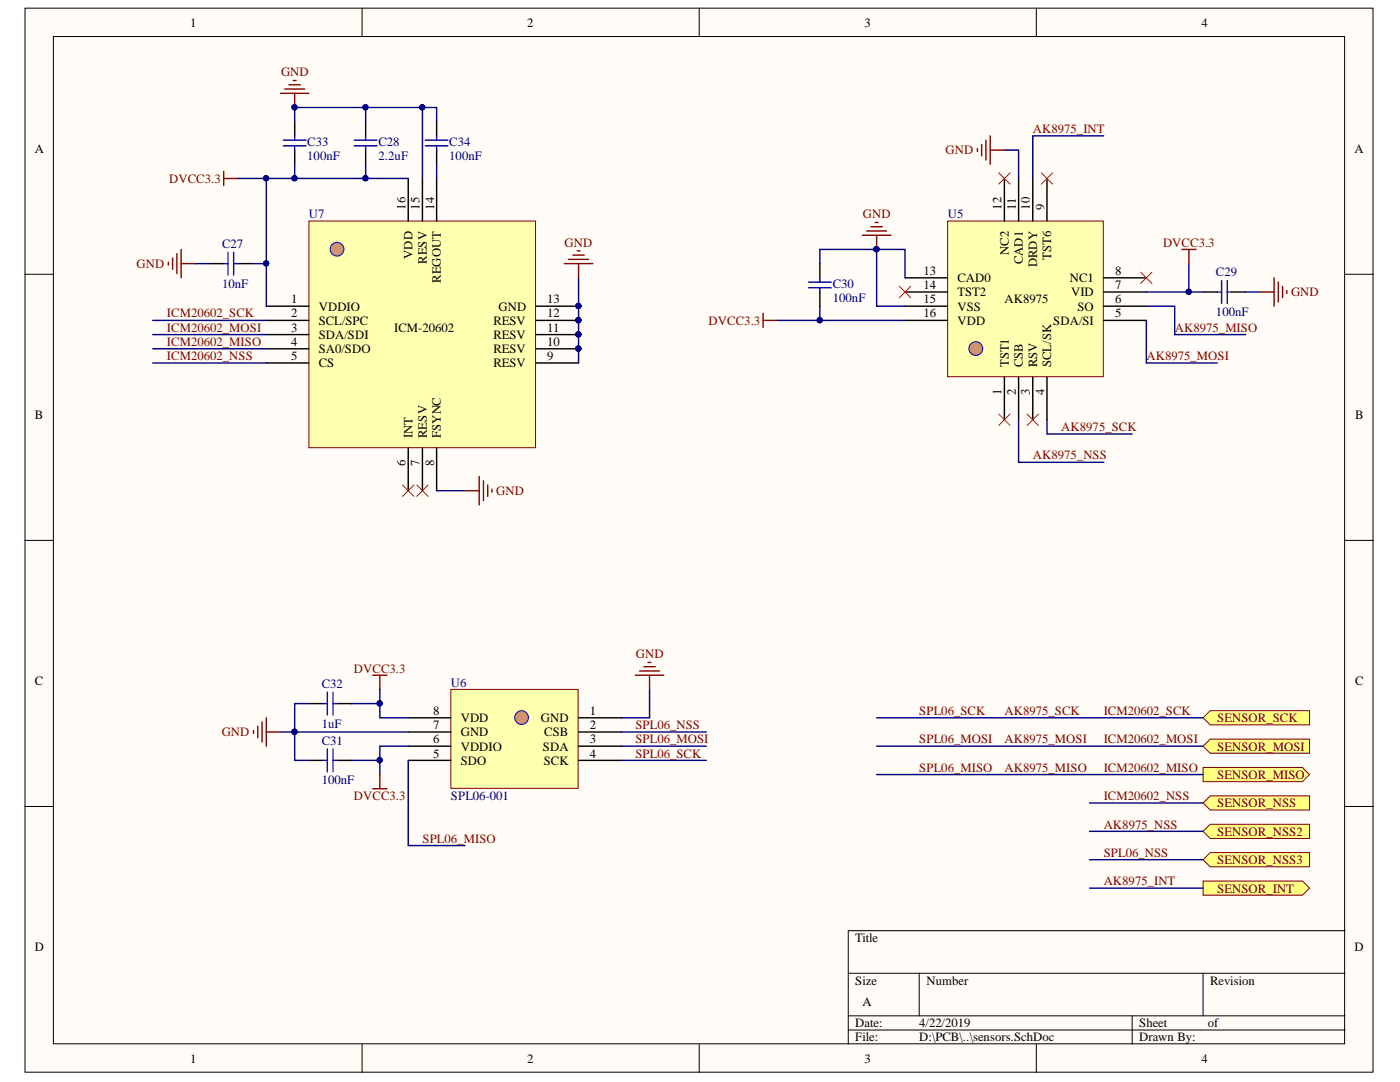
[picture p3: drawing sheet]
<svg xmlns="http://www.w3.org/2000/svg" width="279mm" height="216mm" viewBox="0 0 279 216" stroke-linecap="round" stroke-linejoin="round" font-family="sans-serif">
<defs><g id="words">
<g font-size="2.5">
<text x="38" y="5.3">1</text>
<text x="105.2" y="5.3">2</text>
<text x="172.6" y="5.3">3</text>
<text x="239.8" y="5.3">4</text>
<text x="6.9" y="30.4">A</text>
<text x="270.3" y="30.4">A</text>
<text x="80.9" y="41.9" transform="rotate(-90 80.9 41.9)">16</text>
<text x="83.7" y="41.9" transform="rotate(-90 83.7 41.9)">15</text>
<text x="86.6" y="41.9" transform="rotate(-90 86.6 41.9)">14</text>
<text x="199.9" y="41.9" transform="rotate(-90 199.9 41.9)">12</text>
<text x="202.8" y="41.9" transform="rotate(-90 202.8 41.9)">11</text>
<text x="205.5" y="41.9" transform="rotate(-90 205.5 41.9)">10</text>
<text x="208.4" y="41.9" transform="rotate(-90 208.4 41.9)">9</text>
<text x="82.3" y="51.7" transform="rotate(-90 82.3 51.7)">VDD</text>
<text x="85.2" y="52.6" transform="rotate(-90 85.2 52.6)">RESV</text>
<text x="201.3" y="50.9" transform="rotate(-90 201.3 50.9)">NC2</text>
<text x="204.1" y="52.8" transform="rotate(-90 204.1 52.8)">CAD1</text>
<text x="207" y="53.4" transform="rotate(-90 207 53.4)">DRDY</text>
<text x="209.8" y="51.9" transform="rotate(-90 209.8 51.9)">TST6</text>
<text x="88" y="56.5" transform="rotate(-90 88 56.5)">REGOUT</text>
<text x="184.3" y="54.9">13</text>
<text x="184.3" y="57.7">14</text>
<text x="191.1" y="56.3">CAD0</text>
<text x="191.1" y="59.1">TST2</text>
<text x="213.5" y="56.3">NC1</text>
<text x="213.7" y="59.1">VID</text>
<text x="222.5" y="57.7">7</text>
<text x="222.5" y="54.9">8</text>
<text x="58.1" y="60.6">1</text>
<text x="58.1" y="63.3">2</text>
<text x="63.6" y="62">VDDIO</text>
<text x="63.6" y="64.8">SCL/SPC</text>
<text x="98.5" y="64.8">RESV</text>
<text x="99.5" y="62">GND</text>
<text x="109.2" y="63.3">12</text>
<text x="109.2" y="60.6">13</text>
<text x="184.3" y="60.6">15</text>
<text x="184.3" y="63.3">16</text>
<text x="191.1" y="62">VSS</text>
<text x="191.1" y="64.8">VDD</text>
<text x="200.5" y="60.6">AK8975</text>
<text x="210.2" y="64.8">SDA/SI</text>
<text x="215" y="62">SO</text>
<text x="222.5" y="63.3">5</text>
<text x="222.5" y="60.6">6</text>
<text x="58.1" y="66.2">3</text>
<text x="58.1" y="69">4</text>
<text x="58.1" y="71.9">5</text>
<text x="63.6" y="67.7">SDA/SDI</text>
<text x="63.6" y="70.4">SA0/SDO</text>
<text x="78.7" y="66.2">ICM-20602</text>
<text x="98.5" y="70.4">RESV</text>
<text x="98.5" y="67.7">RESV</text>
<text x="109.2" y="71.9">9</text>
<text x="109.2" y="69">10</text>
<text x="109.2" y="66.2">11</text>
<text x="63.6" y="73.3">CS</text>
<text x="98.5" y="73.3">RESV</text>
<text x="201.3" y="73.3" transform="rotate(-90 201.3 73.3)">TST1</text>
<text x="204.1" y="73.3" transform="rotate(-90 204.1 73.3)">CSB</text>
<text x="207" y="73.3" transform="rotate(-90 207 73.3)">RSV</text>
<text x="209.8" y="73.3" transform="rotate(-90 209.8 73.3)">SCL/SK</text>
<text x="6.9" y="83.6">B</text>
<text x="199.9" y="78.8" transform="rotate(-90 199.9 78.8)">1</text>
<text x="202.8" y="78.8" transform="rotate(-90 202.8 78.8)">2</text>
<text x="205.5" y="78.8" transform="rotate(-90 205.5 78.8)">3</text>
<text x="208.4" y="78.8" transform="rotate(-90 208.4 78.8)">4</text>
<text x="270.4" y="83.6">B</text>
<text x="82.3" y="87.4" transform="rotate(-90 82.3 87.4)">INT</text>
<text x="85.2" y="87.4" transform="rotate(-90 85.2 87.4)">RESV</text>
<text x="88" y="87.4" transform="rotate(-90 88 87.4)">FSYNC</text>
<text x="80.9" y="92.9" transform="rotate(-90 80.9 92.9)">6</text>
<text x="83.7" y="92.9" transform="rotate(-90 83.7 92.9)">7</text>
<text x="86.6" y="92.9" transform="rotate(-90 86.6 92.9)">8</text>
<text x="6.9" y="136.7">C</text>
<text x="270.4" y="136.7">C</text>
<text x="86.4" y="142.7">8</text>
<text x="117.7" y="142.7">1</text>
<text x="86.4" y="148.3">6</text>
<text x="86.4" y="145.5">7</text>
<text x="91.9" y="149.8">VDDIO</text>
<text x="91.9" y="146.9">GND</text>
<text x="91.9" y="144.1">VDD</text>
<text x="107.9" y="144.1">GND</text>
<text x="108.4" y="149.8">SDA</text>
<text x="108.6" y="146.9">CSB</text>
<text x="117.7" y="145.5">2</text>
<text x="117.7" y="148.3">3</text>
<text x="86.4" y="151.2">5</text>
<text x="91.9" y="152.6">SDO</text>
<text x="108.5" y="152.6">SCK</text>
<text x="117.7" y="151.2">4</text>
<text x="6.9" y="189.8">D</text>
<text x="170.7" y="188">Title</text>
<text x="270.3" y="189.8">D</text>
<text x="170.7" y="196.5">Size</text>
<text x="184.9" y="196.5">Number</text>
<text x="241.5" y="196.5">Revision</text>
<text x="172.1" y="200.8">A</text>
<text x="170.7" y="205">Date:</text>
<text x="170.7" y="207.8">File:</text>
<text x="183.5" y="205">4/22/2019</text>
<text x="183.5" y="207.8">D:\PCB\..\sensors.SchDoc</text>
<text x="227.4" y="205">Sheet</text>
<text x="227.4" y="207.8">Drawn By:</text>
<text x="241.1" y="205">of</text>
<text x="38" y="212.1">1</text>
<text x="105.2" y="212.1">2</text>
<text x="172.6" y="212.1">3</text>
<text x="239.8" y="212.1">4</text>
</g>
<g font-size="2.5" fill="#800000">
<text x="56.1" y="15.2">GND</text>
<text x="206.1" y="26.6">AK8975_INT</text>
<text x="188.7" y="30.8">GND</text>
<text x="33.7" y="36.5">DVCC3.3</text>
<text x="172.2" y="43.6">GND</text>
<text x="27.2" y="53.4">GND</text>
<text x="112.7" y="49.2">GND</text>
<text x="232.1" y="49.2">DVCC3.3</text>
<text x="257.6" y="59.1">GND</text>
<text x="33.3" y="63.3">ICM20602_SCK</text>
<text x="141.4" y="64.8">DVCC3.3</text>
<text x="33.3" y="66.2">ICM20602_MOSI</text>
<text x="33.3" y="69">ICM20602_MISO</text>
<text x="33.3" y="71.9">ICM20602_NSS</text>
<text x="228.8" y="71.9">AK8975_MOSI</text>
<text x="234.5" y="66.2">AK8975_MISO</text>
<text x="211.8" y="86">AK8975_SCK</text>
<text x="206.1" y="91.7">AK8975_NSS</text>
<text x="99.1" y="98.8">GND</text>
<text x="126.9" y="131.3">GND</text>
<text x="70.6" y="134.2">DVCC3.3</text>
<text x="183.5" y="142.7">SPL06_SCK</text>
<text x="200.5" y="142.7">AK8975_SCK</text>
<text x="220.3" y="142.7">ICM20602_SCK</text>
<text x="44.2" y="146.9">GND</text>
<text x="126.8" y="145.5">SPL06_NSS</text>
<text x="126.8" y="148.3">SPL06_MOSI</text>
<text x="183.5" y="148.3">SPL06_MOSI</text>
<text x="200.5" y="148.3">AK8975_MOSI</text>
<text x="220.3" y="148.3">ICM20602_MOSI</text>
<text x="242.9" y="149.8">SENSOR_MOSI</text>
<text x="242.9" y="144.1">SENSOR_SCK</text>
<text x="126.8" y="151.2">SPL06_SCK</text>
<text x="183.5" y="154">SPL06_MISO</text>
<text x="200.5" y="154">AK8975_MISO</text>
<text x="220.3" y="154">ICM20602_MISO</text>
<text x="242.9" y="155.4">SENSOR_MISO</text>
<text x="70.6" y="159.7">DVCC3.3</text>
<text x="220.3" y="159.7">ICM20602_NSS</text>
<text x="242.9" y="161.1">SENSOR_NSS</text>
<text x="220.3" y="165.3">AK8975_NSS</text>
<text x="242.9" y="166.8">SENSOR_NSS2</text>
<text x="84.3" y="168.2">SPL06_MISO</text>
<text x="220.3" y="171">SPL06_NSS</text>
<text x="242.9" y="172.4">SENSOR_NSS3</text>
<text x="220.3" y="176.7">AK8975_INT</text>
<text x="242.9" y="178.1">SENSOR_INT</text>
</g>
<g font-size="2.5" fill="#000080">
<text x="61.3" y="29.1">C33</text>
<text x="75.5" y="29.1">C28</text>
<text x="89.7" y="29.1">C34</text>
<text x="61.3" y="32">100nF</text>
<text x="75.5" y="32">2.2uF</text>
<text x="89.7" y="32">100nF</text>
<text x="61.7" y="43.6">U7</text>
<text x="189.1" y="43.6">U5</text>
<text x="44.3" y="49.5">C27</text>
<text x="44.3" y="57.4">10nF</text>
<text x="166.2" y="57.4">C30</text>
<text x="242.7" y="55.1">C29</text>
<text x="166.2" y="60.3">100nF</text>
<text x="242.7" y="63.1">100nF</text>
<text x="64.2" y="137.3">C32</text>
<text x="90" y="137">U6</text>
<text x="64.2" y="148.7">C31</text>
<text x="64.2" y="145.2">1uF</text>
<text x="64.2" y="156.5">100nF</text>
<text x="90" y="159.7">SPL06-001</text>
</g>
</g></defs>
<g fill="#fffcf8" stroke="#000" stroke-width=".2">
<path d="M5 1.6h269v212.3h-269z"/>
<path d="M10.7 7.3h257.6v201h-257.6z"/>
</g>
<g fill="none" stroke="#000" stroke-width=".2">
<path d="M72.3 1.6v5.7M139.5 1.6v5.7M206.8 1.6v5.7M5 54.7h5.7M268.4 54.7h5.7M5 107.8h5.7M268.4 107.8h5.7M5 160.9h5.7M268.4 160.9h5.7M169.3 194.2h99.1M183.5 194.2v8.5M240.1 194.2v8.5"/>
<path d="M268.4 185.7h-99.1v22.7M72.3 208.4v5.6M139.5 208.4v5.6M169.3 202.7h99.1M169.3 205.5h99.1M206.8 208.4v5.6M225.9 202.7v5.7"/>
</g>
<path d="M61.6 44.1h45.3v45.2h-45.3z" fill="#ffffb0" stroke="#800000" stroke-width=".2"/>
<g fill="none" stroke="#000" stroke-width=".28">
<path d="M81.5 35.6v8.5M84.3 35.6v8.5M87.1 35.6v8.5M53.1 61.1h8.5M53.1 63.9h8.5M53.1 66.8h8.5M53.1 69.6h8.5M53.1 72.4h8.5M107 61.1h8.5M107 63.9h8.5M107 66.8h8.5M107 69.6h8.5"/>
<path d="M107 72.4h8.5M81.5 89.4v8.5M84.3 89.4v8.5M87.1 89.4v8.5"/>
</g>
<g fill="#000080" stroke="#000080" stroke-width=".2">
<circle cx="115.4" cy="69.6" r=".52"/>
<circle cx="115.4" cy="66.7" r=".52"/>
<circle cx="115.4" cy="63.9" r=".52"/>
<circle cx="115.4" cy="61.1" r=".52"/>
</g>
<circle cx="67.3" cy="49.7" r="1.37" fill="#e69138" stroke="#00f" stroke-width=".2"/>
<g fill="#000080" stroke="#000080" stroke-width=".2">
<circle cx="115.4" cy="69.6" r=".52"/>
<circle cx="115.4" cy="66.7" r=".52"/>
<circle cx="115.4" cy="63.9" r=".52"/>
<circle cx="115.4" cy="61.1" r=".52"/>
</g>
<path d="M189.1 44.1h31.1v31.1h-31.1z" fill="#ffffb0" stroke="#800000" stroke-width=".2"/>
<g fill="none" stroke="#000" stroke-width=".28">
<path d="M200.4 35.6v8.5M203.3 35.6v8.5M206.1 35.6v8.5M208.9 35.6v8.5M180.6 58.3h8.5M180.6 55.4h8.5M220.3 58.3h8.5M220.3 55.4h8.5M180.6 63.9h8.5M180.6 61.1h8.5M200.4 75.3v8.5M203.3 75.3v8.5"/>
<path d="M206.1 75.3v8.5M208.9 75.3v8.5M220.3 63.9h8.5M220.3 61.1h8.5"/>
</g>
<circle cx="194.7" cy="69.6" r="1.37" fill="#e69138" stroke="#00f" stroke-width=".2"/>
<path d="M90 137.6h25.4v19.7h-25.4z" fill="#ffffb0" stroke="#800000" stroke-width=".2"/>
<path d="M81.5 143.2h8.5M81.5 146.1h8.5M81.5 148.9h8.5M81.5 151.7h8.5M115.5 143.2h8.5M115.5 146.1h8.5M115.5 148.9h8.5M115.5 151.7h8.5" fill="none" stroke="#000" stroke-width=".28"/>
<circle cx="104.1" cy="143.2" r="1.37" fill="#e69138" stroke="#00f" stroke-width=".2"/>
<g fill="none" stroke="#800000" stroke-width=".28">
<path d="M56 18.6h5.6M56.8 17.8h4M57.7 16.9h2.2M58.5 16.1h.6M58.8 18.6v2.9M44.6 34.2v2.8M44.6 35.6h2.9M195.1 29.7v.5M195.9 28.8v2.3M196.8 28v3.9M197.6 27.1v5.7M197.6 29.9h2.8"/>
<path d="M33.6 52.3v.6M34.5 51.5v2.2M35.3 50.6v4M36.2 49.8v5.6M36.2 52.6h2.8M112.6 52.6h5.7M113.5 51.8h3.9M114.3 50.9h2.3M115.2 50.1h.5M115.5 52.6v2.8M172.1 46.9h5.7M173 46.1h3.9"/>
<path d="M173.8 45.2h2.3M174.7 44.4h.5M175 46.9v2.9M235.9 49.8h2.8M237.3 49.8v2.8M251.4 58.3h2.9M254.3 55.4v5.7M255.1 56.3v4M256 57.1v2.3M256.8 58v.6M152.3 62.5v2.8M152.3 63.9h2.8"/>
<path d="M92.8 97.9h2.8M95.6 95.1v5.6M96.5 95.9v4M97.3 96.8v2.2M98.2 97.6v.6M74.4 134.7h2.8M75.8 134.7v2.9M126.8 134.7h5.7M127.6 133.9h4M128.5 133h2.3M129.3 132.2h.6M129.6 134.7v2.9"/>
<path d="M50.6 145.8v.5M51.4 144.9v2.3M52.3 144.1v3.9M53.1 143.2v5.7M53.1 146.1h2.9M74.4 157.4h2.8M75.8 154.6v2.8"/>
</g>
<g fill="none" stroke="#000080" stroke-width=".28">
<path d="M47.5 35.6h5.6M58.8 24.3v-2.8h14.2v2.8M58.8 32.8v2.8M73 21.5h11.3v14.1M73 32.8v2.8M81.5 35.6h-28.4v25.5M84.3 21.5h2.8v2.8M87.1 32.8v2.8M200.4 29.9h2.9v5.7M220.3 27.1h-14.2v8.5M39 52.6h2.8M50.3 52.6h2.8"/>
<path d="M115.5 55.4v17M163.6 52.6v-2.8h11.4v11.3h5.6M175 49.8h5.6v5.6M237.3 52.6v5.7h-8.5M237.3 58.3h2.8M248.6 58.3h2.8M30.5 63.9h22.6M30.5 66.8h22.6M30.5 69.6h22.6M30.5 72.4h22.6M155.1 63.9h8.5M163.6 61.1v2.8h17"/>
<path d="M228.8 61.1h5.6v5.7h14.2M228.8 63.9v8.5h14.1M87.1 97.9h5.7M203.3 83.8v8.5h17M208.9 83.8v2.8h17M75.8 137.6v5.6h5.7M129.6 137.6v5.6h-5.6M56 146.1h25.5M61.6 140.4h-2.8v11.3h2.8M70.1 140.4h5.7M70.1 151.7h5.7M81.5 148.9h-5.7v5.7"/>
<path d="M81.5 151.7v17h11.3M124 151.7h17M124 146.1h17M124 148.9h17"/>
</g>
<g fill="#000080" stroke="#000080" stroke-width=".2">
<circle cx="72.9" cy="35.6" r=".52"/>
<circle cx="58.8" cy="35.6" r=".52"/>
<circle cx="53.1" cy="35.6" r=".52"/>
<circle cx="53.1" cy="52.6" r=".52"/>
<circle cx="72.9" cy="21.4" r=".52"/>
<circle cx="58.8" cy="21.4" r=".52"/>
<circle cx="84.3" cy="21.4" r=".52"/>
<circle cx="115.4" cy="69.6" r=".52"/>
<circle cx="115.4" cy="66.7" r=".52"/>
<circle cx="115.4" cy="63.9" r=".52"/>
<circle cx="115.4" cy="61.1" r=".52"/>
<circle cx="237.2" cy="58.2" r=".52"/>
<circle cx="174.9" cy="49.7" r=".52"/>
<circle cx="163.6" cy="63.9" r=".52"/>
<circle cx="75.8" cy="140.4" r=".52"/>
<circle cx="58.8" cy="146" r=".52"/>
<circle cx="75.8" cy="151.7" r=".52"/>
</g>
<g fill="none" stroke="#000" stroke-width=".28">
<path d="M58.8 24.3v2.8M58.8 29.9v2.9M73 24.3v2.8M73 29.9v2.9M87.1 24.3v2.8M87.1 29.9v2.9M41.8 52.6h2.8M47.5 52.6h2.8M163.6 52.6v2.8M163.6 58.3v2.8M240.1 58.3h2.8M245.8 58.3h2.8"/>
<path d="M61.6 151.7h2.9M61.6 140.4h2.9M67.3 151.7h2.8M67.3 140.4h2.8"/>
</g>
<g fill="none" stroke="#00f" stroke-width=".28">
<path d="M56.5 28h4.6M56.5 29.1h4.6M58.8 27.1v.9M58.8 29.1v.8M70.7 28h4.5M70.7 29.1h4.5M73 27.1v.9M73 29.1v.8M84.9 28h4.5M84.9 29.1h4.5M87.1 27.1v.9M87.1 29.1v.8"/>
<path d="M44.6 52.6h.9M45.5 50.3v4.6M46.6 50.3v4.6M46.6 52.6h.9M161.4 57.4h4.5M161.4 56.3h4.5M163.6 55.4v.9M163.6 57.4v.9M242.9 58.3h.9M243.8 56v4.5M244.9 56v4.5M244.9 58.3h.9"/>
<path d="M65.3 138.1v4.6M66.5 138.1v4.6M64.5 151.7h.8M64.5 140.4h.8M65.3 149.5v4.5M66.5 149.5v4.5M66.5 151.7h.8M66.5 140.4h.8"/>
</g>
<g fill="none" stroke="#f00" stroke-width=".2">
<path d="M199.3 34.5l2.3 2.2M201.6 34.5l-2.3 2.2M207.8 34.5l2.3 2.2M210.1 34.5l-2.3 2.2M179.5 57.1l2.3 2.3M181.8 57.1l-2.3 2.3M227.6 54.3l2.3 2.3M229.9 54.3l-2.3 2.3M80.3 96.8l2.3 2.2M82.6 96.8l-2.3 2.2M83.2 96.8l2.2 2.2M85.4 96.8l-2.2 2.2"/>
<path d="M199.3 82.6l2.3 2.3M201.6 82.6l-2.3 2.3M205 82.6l2.2 2.3M207.2 82.6l-2.2 2.3"/>
</g>
<g fill="#ffff80" stroke="#800000" stroke-width=".2">
<path d="M240.1 165.9l1.4-1.4h19.8v2.8h-19.8z" fill-rule="evenodd"/>
<path d="M240.1 153.1h19.8l1.4 1.5-1.4 1.4h-19.8z" fill-rule="evenodd"/>
<path d="M240.1 148.9l1.4-1.4h19.8v2.8h-19.8z" fill-rule="evenodd"/>
<path d="M240.1 143.2l1.4-1.4h19.8v2.8h-19.8z" fill-rule="evenodd"/>
<path d="M240.1 160.2l1.4-1.4h19.8v2.8h-19.8z" fill-rule="evenodd"/>
<path d="M240.1 171.5l1.4-1.4h19.8v2.9h-19.8z" fill-rule="evenodd"/>
<path d="M240.1 175.8h19.8l1.4 1.4-1.4 1.4h-19.8z" fill-rule="evenodd"/>
</g>
<path d="M175 143.2h65.1M175 148.9h65.1M175 154.6h65.1M217.4 160.2h22.7M217.4 165.9h22.7M217.4 171.5h22.7M217.4 177.2h22.7" fill="none" stroke="#000080" stroke-width=".28"/>
<use href="#words"/>
</svg>
